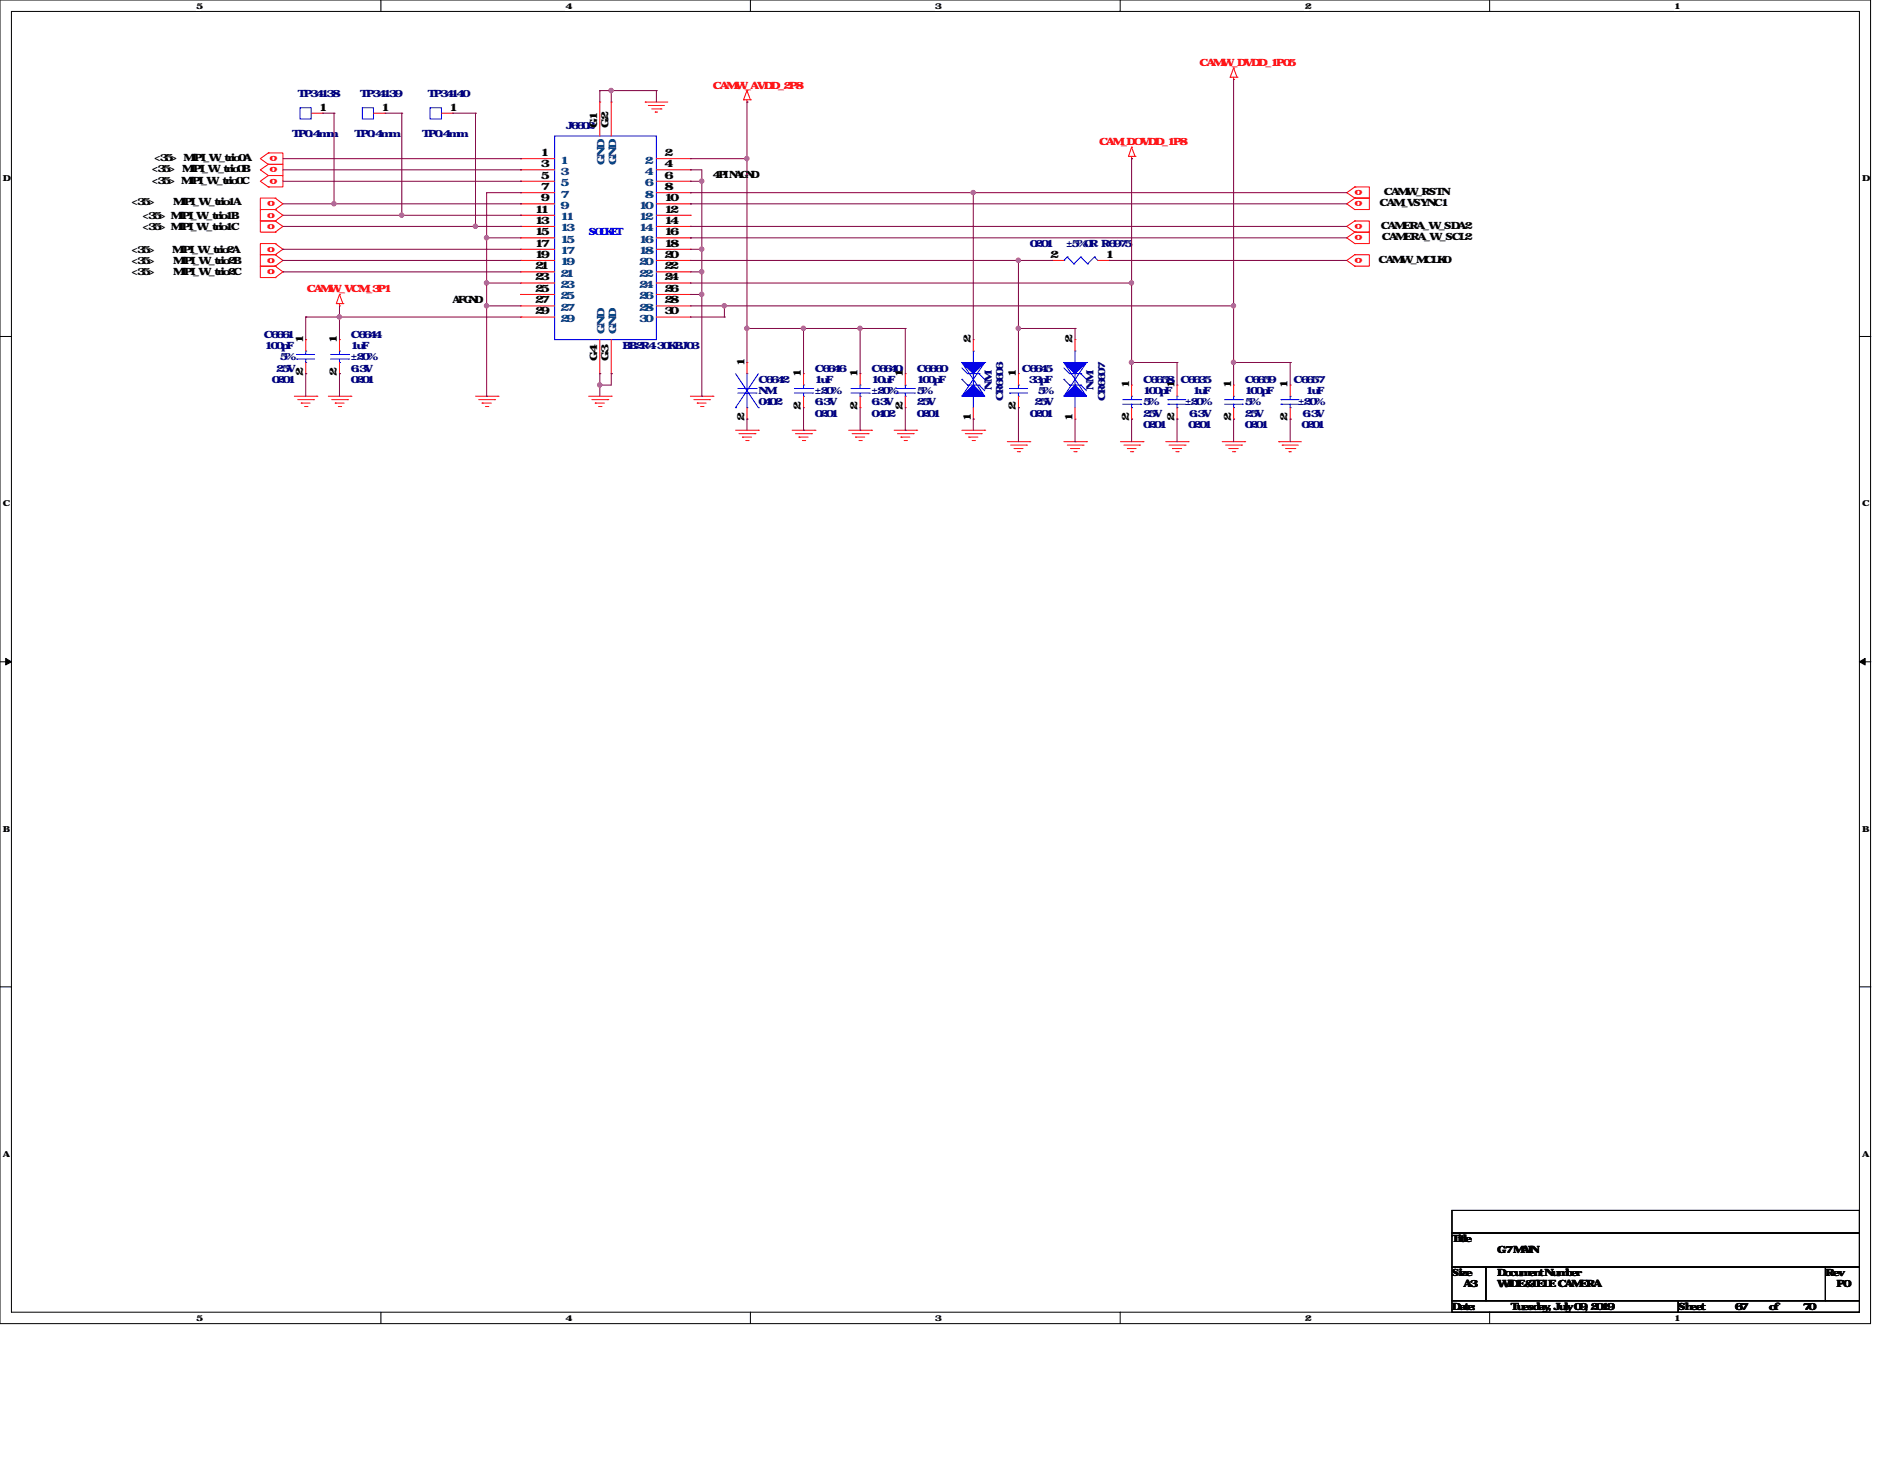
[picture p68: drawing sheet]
<svg xmlns="http://www.w3.org/2000/svg" width="279mm" height="216mm" viewBox="0 0 279 216" stroke-linecap="round" stroke-linejoin="round" font-family="sans-serif">
<defs><g id="words">
<g font-size="1.5" fill="#f00">
<text x="177.7" y="9.7">CAMW_DVDD_1P05</text>
<text x="105.6" y="13.1">CAMW_AVDD_2P8</text>
<text x="41.1" y="23.1" transform="rotate(-180 41.1 23.1)">o</text>
<text x="162.8" y="21.5">CAM_DOVDD_1P8</text>
<text x="40.8" y="29.8" transform="rotate(-180 40.8 29.8)">o</text>
<text x="41.1" y="24.8" transform="rotate(-180 41.1 24.8)">o</text>
<text x="41.1" y="26.5" transform="rotate(-180 41.1 26.5)">o</text>
<text x="201.8" y="28.1" transform="rotate(-180 201.8 28.1)">o</text>
<text x="201.8" y="29.8" transform="rotate(-180 201.8 29.8)">o</text>
<text x="39.6" y="34">o</text>
<text x="39.6" y="32.3">o</text>
<text x="201.8" y="33.1" transform="rotate(-180 201.8 33.1)">o</text>
<text x="201.8" y="34.8" transform="rotate(-180 201.8 34.8)">o</text>
<text x="39.6" y="40.6">o</text>
<text x="39.6" y="38.9">o</text>
<text x="39.6" y="37.3">o</text>
<text x="201.8" y="38.2" transform="rotate(-180 201.8 38.2)">o</text>
<text x="45.5" y="43.3">CAMW_VCM_3P1</text>
</g>
<g font-size="1.5" fill="#000080">
<text x="44.1" y="14.4">TP34138</text>
<text x="53.3" y="14.4">TP34139</text>
<text x="63.4" y="14.4">TP34140</text>
<text x="43.3" y="20.3">TP0.4mm</text>
<text x="52.5" y="20.3">TP0.4mm</text>
<text x="62.5" y="20.3">TP0.4mm</text>
<text x="83.8" y="19.1">J6602</text>
<text x="152.6" y="36.6">0201</text>
<text x="157.9" y="36.6">±5%0R R6975</text>
<text x="39.1" y="50">C6661</text>
<text x="39.2" y="51.6">100pF</text>
<text x="41.4" y="53.3">5%</text>
<text x="52" y="50">C6644</text>
<text x="52" y="51.6">1uF</text>
<text x="52" y="53.3">±20%</text>
<text x="92.2" y="51.6">BB2R4-30KBJ03</text>
<text x="40.3" y="56.7">0201</text>
<text x="40.9" y="55">25V</text>
<text x="52" y="56.7">0201</text>
<text x="52" y="55">6.3V</text>
<text x="112.4" y="56.7">C6642</text>
<text x="112.4" y="58.4">NM</text>
<text x="120.7" y="55">C6646</text>
<text x="120.7" y="56.7">1uF</text>
<text x="120.7" y="58.4">±20%</text>
<text x="129.1" y="55">C6640</text>
<text x="129.1" y="56.7">10uF</text>
<text x="129.1" y="58.4">±20%</text>
<text x="135.8" y="55">C6660</text>
<text x="135.8" y="56.7">100pF</text>
<text x="135.8" y="58.4">5%</text>
<text x="146.9" y="57.7" transform="rotate(-90 146.9 57.7)">NM</text>
<text x="148.6" y="59.4" transform="rotate(-90 148.6 59.4)">CR6606</text>
<text x="151.4" y="55">C6645</text>
<text x="152.4" y="56.7">33pF</text>
<text x="153.8" y="58.4">5%</text>
<text x="162" y="57.7" transform="rotate(-90 162 57.7)">NM</text>
<text x="163.7" y="59.4" transform="rotate(-90 163.7 59.4)">CR6607</text>
<text x="169.3" y="56.7">C6658</text>
<text x="169.3" y="58.4">100pF</text>
<text x="174.9" y="56.7">C6635</text>
<text x="176.7" y="58.4">1uF</text>
<text x="184.4" y="56.7">C6659</text>
<text x="184.4" y="58.4">100pF</text>
<text x="191.6" y="56.7">C6657</text>
<text x="193.5" y="58.4">1uF</text>
<text x="112.4" y="60">0402</text>
<text x="120.7" y="61.7">0201</text>
<text x="120.7" y="60">6.3V</text>
<text x="129.1" y="61.7">0402</text>
<text x="129.1" y="60">6.3V</text>
<text x="135.8" y="61.7">0201</text>
<text x="135.8" y="60">25V</text>
<text x="152.6" y="61.7">0201</text>
<text x="153.2" y="60">25V</text>
<text x="169.3" y="63.4">0201</text>
<text x="169.3" y="61.7">25V</text>
<text x="169.3" y="60">5%</text>
<text x="175.6" y="60">±20%</text>
<text x="176" y="63.4">0201</text>
<text x="176.2" y="61.7">6.3V</text>
<text x="184.4" y="63.4">0201</text>
<text x="184.4" y="61.7">25V</text>
<text x="184.4" y="60">5%</text>
<text x="192.3" y="60">±20%</text>
<text x="192.8" y="63.4">0201</text>
<text x="193" y="61.7">6.3V</text>
</g>
<g font-size="1.5">
<text x="47.3" y="16.4">1</text>
<text x="56.5" y="16.4">1</text>
<text x="66.6" y="16.4">1</text>
<text x="22.8" y="23.8">&lt;35&gt;</text>
<text x="27.2" y="23.8">MIPI_W_trio0A</text>
<text x="80.1" y="23.1">1</text>
<text x="88.5" y="19" transform="rotate(-90 88.5 19)">G1</text>
<text x="90.2" y="19" transform="rotate(-90 90.2 19)">G2</text>
<text x="98.4" y="23.1">2</text>
<text x="22.5" y="25.5">&lt;35&gt;</text>
<text x="22.5" y="27.2">&lt;35&gt;</text>
<text x="26.8" y="27.2">MIPI_W_trio0C</text>
<text x="27" y="25.5">MIPI_W_trio0B</text>
<text x="80.1" y="24.8">3</text>
<text x="80.1" y="26.5">5</text>
<text x="80.1" y="28.2">7</text>
<text x="80.1" y="29.8">9</text>
<text x="98.4" y="24.8">4</text>
<text x="98.4" y="26.5">6</text>
<text x="98.4" y="28.2">8</text>
<text x="98.4" y="29.8">10</text>
<text x="105.6" y="26.4">4PINAGND</text>
<text x="205" y="28.9">CAMW_RSTN</text>
<text x="19.5" y="30.4">&lt;35&gt;</text>
<text x="21.1" y="34.1">&lt;35&gt; MIPI_W_trio1C</text>
<text x="21.1" y="32.4">&lt;35&gt; MIPI_W_trio1B</text>
<text x="25.7" y="30.4">MIPI_W_trio1A</text>
<text x="79.3" y="31.5">11</text>
<text x="79.3" y="33.1">13</text>
<text x="79.3" y="34.8">15</text>
<text x="98.4" y="31.5">12</text>
<text x="98.4" y="33.1">14</text>
<text x="98.4" y="34.8">16</text>
<text x="204.4" y="30.5">CAM_VSYNC1</text>
<text x="204.6" y="33.9">CAMERA_W_SDA2</text>
<text x="204.7" y="35.6">CAMERA_W_SCL2</text>
<text x="19.5" y="40.8">&lt;35&gt;</text>
<text x="19.5" y="39.1">&lt;35&gt;</text>
<text x="19.5" y="37.4">&lt;35&gt;</text>
<text x="25.5" y="37.4">MIPI_W_trio2A</text>
<text x="25.7" y="40.8">MIPI_W_trio2C</text>
<text x="25.7" y="39.1">MIPI_W_trio2B</text>
<text x="79.3" y="36.5">17</text>
<text x="79.3" y="38.2">19</text>
<text x="79.3" y="39.9">21</text>
<text x="79.3" y="41.5">23</text>
<text x="98.4" y="36.5">18</text>
<text x="98.4" y="38.2">20</text>
<text x="98.4" y="39.9">22</text>
<text x="98.4" y="41.5">24</text>
<text x="155.6" y="38.2">2</text>
<text x="163.8" y="38.2">1</text>
<text x="204.2" y="38.9">CAMW_MCLK0</text>
<text x="67.1" y="44.8">AFGND</text>
<text x="79.3" y="43.2">25</text>
<text x="79.3" y="44.9">27</text>
<text x="79.3" y="46.6">29</text>
<text x="98.4" y="43.2">26</text>
<text x="98.4" y="44.9">28</text>
<text x="98.4" y="46.6">30</text>
<text x="44.9" y="50.8" transform="rotate(-90 44.9 50.8)">1</text>
<text x="49.9" y="50.8" transform="rotate(-90 49.9 50.8)">1</text>
<text x="88.5" y="53.5" transform="rotate(-90 88.5 53.5)">G4</text>
<text x="90.2" y="53.5" transform="rotate(-90 90.2 53.5)">G3</text>
<text x="143.8" y="50.8" transform="rotate(-90 143.8 50.8)">2</text>
<text x="158.9" y="50.8" transform="rotate(-90 158.9 50.8)">2</text>
<text x="44.9" y="55.7" transform="rotate(-90 44.9 55.7)">2</text>
<text x="49.9" y="55.7" transform="rotate(-90 49.9 55.7)">2</text>
<text x="110.3" y="54.1" transform="rotate(-90 110.3 54.1)">1</text>
<text x="118.7" y="55.8" transform="rotate(-90 118.7 55.8)">1</text>
<text x="127" y="55.8" transform="rotate(-90 127 55.8)">1</text>
<text x="133.7" y="55.8" transform="rotate(-90 133.7 55.8)">1</text>
<text x="150.5" y="55.8" transform="rotate(-90 150.5 55.8)">1</text>
<text x="167.3" y="57.5" transform="rotate(-90 167.3 57.5)">1</text>
<text x="174" y="57.5" transform="rotate(-90 174 57.5)">1</text>
<text x="182.4" y="57.5" transform="rotate(-90 182.4 57.5)">1</text>
<text x="190.8" y="57.5" transform="rotate(-90 190.8 57.5)">1</text>
<text x="110.3" y="62.4" transform="rotate(-90 110.3 62.4)">2</text>
<text x="118.7" y="60.7" transform="rotate(-90 118.7 60.7)">2</text>
<text x="127" y="60.7" transform="rotate(-90 127 60.7)">2</text>
<text x="133.7" y="60.7" transform="rotate(-90 133.7 60.7)">2</text>
<text x="143.8" y="62.4" transform="rotate(-90 143.8 62.4)">1</text>
<text x="150.5" y="60.7" transform="rotate(-90 150.5 60.7)">2</text>
<text x="158.9" y="62.4" transform="rotate(-90 158.9 62.4)">1</text>
<text x="167.3" y="62.4" transform="rotate(-90 167.3 62.4)">2</text>
<text x="174" y="62.4" transform="rotate(-90 174 62.4)">2</text>
<text x="182.4" y="62.4" transform="rotate(-90 182.4 62.4)">2</text>
<text x="190.8" y="62.4" transform="rotate(-90 190.8 62.4)">2</text>
<text x="215.1" y="183.9">Title</text>
<text x="221.8" y="185.6">G7 MAIN</text>
<text x="215.1" y="189">Size</text>
<text x="216.8" y="190.6">A3</text>
<text x="221.8" y="190.6">WIDE&amp;TELE CAMERA</text>
<text x="221.8" y="189">Document Number</text>
<text x="270.4" y="189">Rev</text>
<text x="272.1" y="190.6">P0</text>
<text x="215.1" y="194">Date:</text>
<text x="223.8" y="194">Tuesday, July 09, 2019</text>
<text x="248.6" y="194">Sheet</text>
<text x="257" y="194">67</text>
<text x="262" y="194">of</text>
<text x="267.1" y="194">70</text>
</g>
<g font-size="1.5" fill="#004080">
<text x="83" y="24.2">1</text>
<text x="83" y="25.9">3</text>
<text x="83" y="27.6">5</text>
<text x="83" y="29.3">7</text>
<text x="89.6" y="24.4" transform="rotate(-90 89.6 24.4)">GND</text>
<text x="91.3" y="24.4" transform="rotate(-90 91.3 24.4)">GND</text>
<text x="95.5" y="24.2">2</text>
<text x="95.5" y="25.9">4</text>
<text x="95.5" y="27.6">6</text>
<text x="95.5" y="29.3">8</text>
<text x="83" y="30.9">9</text>
<text x="83" y="32.6">11</text>
<text x="83" y="34.2">13</text>
<text x="83" y="35.9">15</text>
<text x="94.7" y="30.9">10</text>
<text x="94.7" y="32.6">12</text>
<text x="94.7" y="34.2">14</text>
<text x="94.7" y="35.9">16</text>
<text x="83" y="37.6">17</text>
<text x="83" y="39.3">19</text>
<text x="83" y="41">21</text>
<text x="94.7" y="37.6">18</text>
<text x="94.7" y="39.3">20</text>
<text x="94.7" y="41">22</text>
<text x="83" y="42.6">23</text>
<text x="83" y="44.3">25</text>
<text x="83" y="46">27</text>
<text x="83" y="47.7">29</text>
<text x="94.7" y="42.6">24</text>
<text x="94.7" y="44.3">26</text>
<text x="94.7" y="46">28</text>
<text x="94.7" y="47.7">30</text>
<text x="89.6" y="49.4" transform="rotate(-90 89.6 49.4)">GND</text>
<text x="91.3" y="49.4" transform="rotate(-90 91.3 49.4)">GND</text>
</g>
<text font-size="1.5" fill="#00f" x="87.2" y="34.8">SOCKET</text>
<g font-size="1.2">
<text x="29" y="1.3">5</text>
<text x="83.8" y="1.3">4</text>
<text x="138.5" y="1.3">3</text>
<text x="193.3" y="1.3">2</text>
<text x="248" y="1.3">1</text>
<text x=".4" y="26.8">D</text>
<text x="275.9" y="26.8">D</text>
<text x=".4" y="75">C</text>
<text x="275.9" y="75">C</text>
<text x=".4" y="123.1">B</text>
<text x="275.9" y="123.1">B</text>
<text x=".4" y="171.3">A</text>
<text x="275.9" y="171.3">A</text>
<text x="29" y="195.6">5</text>
<text x="83.8" y="195.6">4</text>
<text x="138.5" y="195.6">3</text>
<text x="193.3" y="195.6">2</text>
<text x="248" y="195.6">1</text>
</g>
</g></defs>
<path d="M0 0h277.1v196h-277.1zM1.7 1.7h273.8v192.6h-273.8z" fill="none" stroke="#000" stroke-width=".15"/>
<g fill="#fff">
<path d="M29 .2h.7v1.3h-.7z"/>
<path d="M29 194.5h.7v1.3h-.7z"/>
</g>
<path d="M56.4 0v1.7M56.4 194.3v1.7" fill="none" stroke="#000" stroke-width=".15"/>
<g fill="#fff">
<path d="M83.8 .2h.6v1.3h-.6z"/>
<path d="M83.8 194.5h.6v1.3h-.6z"/>
</g>
<path d="M111.2 0v1.7M111.2 194.3v1.7" fill="none" stroke="#000" stroke-width=".15"/>
<g fill="#fff">
<path d="M138.5 .2h.6v1.3h-.6z"/>
<path d="M138.5 194.5h.6v1.3h-.6z"/>
</g>
<path d="M165.9 0v1.7M165.9 194.3v1.7" fill="none" stroke="#000" stroke-width=".15"/>
<g fill="#fff">
<path d="M193.3 .2h.6v1.3h-.6z"/>
<path d="M193.3 194.5h.6v1.3h-.6z"/>
</g>
<path d="M220.7 0v1.7M220.7 194.3v1.7" fill="none" stroke="#000" stroke-width=".15"/>
<g fill="#fff">
<path d="M248 .2h.7v1.3h-.7z"/>
<path d="M248 194.5h.7v1.3h-.7z"/>
<path d="M.4 25.7h.9v1.4h-.9z"/>
<path d="M275.9 25.7h.8v1.4h-.8z"/>
<path d="M.4 73.9h.9v1.3h-.9z"/>
<path d="M275.9 73.9h.8v1.3h-.8z"/>
</g>
<path d="M0 49.8h1.7M275.5 49.8h1.7" fill="none" stroke="#000" stroke-width=".15"/>
<g fill="#fff">
<path d="M.4 122h.8v1.4h-.8z"/>
<path d="M275.9 122h.7v1.4h-.7z"/>
</g>
<path d="M0 98h1.7M275.5 98h1.7" fill="none" stroke="#000" stroke-width=".15"/>
<path d="M.8 97.5l.9 .5-.9 .5zM275.5 98l.8-.5v1z" fill="#000" stroke="#000" stroke-width=".15"/>
<g fill="#fff">
<path d="M.4 170.2h.8v1.3h-.8z"/>
<path d="M275.9 170.2h.7v1.3h-.7z"/>
</g>
<path d="M0 146.1h1.7M275.5 146.1h1.7M215.1 179.2h60.4v3.4h-60.4zM215.1 182.6h60.4v5h-60.4zM215.1 187.6h5v5h-5zM215.1 192.6h33.5v1.7h-33.5zM220.1 187.6h50.3v5h-50.3zM248.6 192.6h26.9v1.7h-26.9zM270.4 187.6h5.1v5h-5.1z" fill="none" stroke="#000" stroke-width=".15"/>
<g fill="none" stroke="#f00" stroke-width=".15">
<path d="M46.1 16.8h1.7M47.8 16.8h.1M55.3 16.8h1.7M57 16.8h.1M65.4 16.8h1.7M67.1 16.8h.1M88.9 15.1h.1M88.9 15.1v5.1M90.6 15.1h.1M90.6 15.1v5.1M95.6 15.1h.1M95.6 15.1h3.3"/>
<path d="M96.1 15.6h.1M96.1 15.6h2.3M96.6 16.1h1.3M97.1 16.6h.1M97.1 16.6h.3M97.9 16.1h.1M110.2 14.8h.1M110.2 14.8h1M110.7 15.1h.1M110.7 13.4h.1M110.7 14.8v.3M110.7 13.4l-.5 1.4"/>
<path d="M110.7 13.4l.5 1.4M111.2 14.8h.1M182.2 11.4h.1M182.2 11.4h1.1M182.8 11.8h.1M182.8 10.1h.1M182.8 11.4v.4M182.8 10.1l-.6 1.3M182.8 10.1l.5 1.3M183.3 11.4h.1M39.8 26h.1M39.8 24.3h.1"/>
<path d="M39.8 24.3h2.1v1.7h-2.1M39.8 22.6h.1M39.8 22.6h2.1v1.7h-2.1M39.8 27.7h.1M39.8 26h2.1v1.7h-2.1M39.8 24.3l-1.2 .8 1.2 .9M39.8 22.6l-1.2 .9 1.2 .8M39.8 26l-1.2 .8 1.2 .9M40.8 32.7h.1M40.8 34.4h.1M40.8 32.7h-2.2v1.7h2.2M40.8 31h.1"/>
<path d="M40.8 31h-2.2v1.7h2.2M40.8 29.3h.1M40.8 29.3h-2.2v1.7h2.2M40.8 39.4h.1M40.8 39.4h-2.2v1.7h2.2M40.8 37.7h.1M40.8 37.7h-2.2v1.7h2.2M40.8 36.1h.1M40.8 36.1h-2.2v1.6h2.2M40.8 32.7l1.1 .8-1.1 .9M40.8 31l1.1 .9-1.1 .8M40.8 29.3l1.1 .9-1.1 .8"/>
<path d="M40.8 39.4l1.1 .9-1.1 .8M40.8 37.7l1.1 .9-1.1 .8M40.8 36.1l1.1 .8-1.1 .8M77.1 23.5h.1M77.1 25.1h.1M77.1 26.8h.1M77.1 28.5h.1M77.1 30.2h.1M77.1 31.9h.1M77.1 33.5h.1M77.1 35.2h.1M77.1 36.9h.1"/>
<path d="M77.1 38.6h.1M77.1 23.5h5.1M77.1 25.1h5.1M77.1 26.8h5.1M77.1 28.5h5.1M77.1 30.2h5.1M77.1 31.9h5.1M77.1 33.5h5.1M77.1 35.2h5.1M77.1 36.9h5.1M77.1 38.6h5.1M97.2 23.5h5.1"/>
<path d="M97.2 25.1h5.1M97.2 26.8h5.1M97.2 28.5h5.1M97.2 30.2h5.1M97.2 31.9h5.1M97.2 33.5h5.1M97.2 35.2h5.1M97.2 36.9h5.1M97.2 38.6h5.1M102.3 23.5h.1M102.3 25.1h.1M102.3 26.8h.1"/>
<path d="M102.3 28.5h.1M102.3 30.2h.1M102.3 31.9h.1M102.3 33.5h.1M102.3 35.2h.1M102.3 36.9h.1M102.3 38.6h.1M155.9 38.6h.1M155.9 38.6h1.7M162.6 38.6h1.7M164.3 38.6h.1M167.2 23.2h.1"/>
<path d="M167.2 23.2h.9M167.6 23.5h.1M167.6 21.8h.1M167.6 23.2v.3M167.6 21.8l.5 1.4M167.6 21.8l-.4 1.4M168.1 23.2h.1M200.7 29.3h.1M200.7 27.7h.1M200.7 27.7h2.2v1.6h-2.2M200.7 31h.1M200.7 29.3h2.2v1.7h-2.2"/>
<path d="M200.7 34.4h.1M200.7 32.7h.1M200.7 32.7h2.2v1.7h-2.2M200.7 36.1h.1M200.7 34.4h2.2v1.7h-2.2M200.7 39.4h.1M200.7 37.7h.1M200.7 37.7h2.2v1.7h-2.2M200.7 27.7l-1.2 .8 1.2 .8M200.7 29.3l-1.2 .9 1.2 .8M200.7 32.7l-1.2 .8 1.2 .9M200.7 34.4l-1.2 .8 1.2 .9"/>
<path d="M200.7 37.7l-1.2 .9 1.2 .8M40.8 41.1h.1M43.6 58.7h3.3M44.1 59.2h2.3M44.6 59.7h.1M44.6 59.7h1.3M45.3 50.3h.1M45.3 55.3h.1M45.3 50.3v1.7M45.3 53.7v1.6M46.4 59.2h.1M46.9 58.7h.1"/>
<path d="M48.6 58.7h3.4M49.1 59.2h2.4M49.7 59.7h.1M49.7 59.7h1.3M49.8 45h.1M49.8 45h1M50.3 45.3h.1M50.3 43.6h.1M50.3 50.3h.1M50.3 55.3h.1M50.3 45v.3M50.3 50.3v1.7"/>
<path d="M50.3 53.7v1.6M50.3 43.6l.5 1.4M50.3 43.6l-.5 1.4M50.8 45h.1M51.5 59.2h.1M52 58.7h.1M70.4 58.7h3.4M70.9 59.2h2.4M71.4 59.7h.1M71.4 59.7h1.4M73.3 59.2h.1M73.8 58.7h.1"/>
<path d="M77.1 40.3h.1M77.1 41.9h.1M77.1 43.6h.1M77.1 45.3h.1M77.1 46.9h.1M77.1 40.3h5.1M77.1 41.9h5.1M77.1 43.6h5.1M77.1 45.3h5.1M77.1 46.9h5.1M87.2 58.7h3.4M87.7 59.2h2.3"/>
<path d="M88.2 59.7h.1M88.2 59.7h1.3M88.9 55.3h.1M88.9 50.3v5M90 59.2h.1M90.6 58.7h.1M90.6 55.3h.1M90.6 50.3v5M97.2 40.3h5.1M97.2 41.9h5.1M97.2 43.6h5.1M97.2 45.3h5.1"/>
<path d="M97.2 46.9h5.1M102.3 40.3h.1M102.3 41.9h.1M102.3 43.6h.1M102.3 45.3h.1M102.3 46.9h.1M102.3 58.7h3.3M102.8 59.2h2.3M103.3 59.7h.1M103.3 59.7h1.3M105.1 59.2h.1M105.6 58.7h.1"/>
<path d="M110.7 53.7h.1M110.7 53.7v1.6M119 55.3h.1M119 55.3v1.7M119 58.7v1.7M127.4 55.3h.1M127.4 55.3v1.7M127.4 58.7v1.7M134.1 55.3h.1M134.1 55.3v1.7M134.1 58.7v1.7M144.2 50.3h.1"/>
<path d="M144.2 50.3v1.7M150.9 55.3h.1M150.9 55.3v1.7M150.9 58.7v1.7M159.3 50.3h.1M159.3 50.3v1.7M167.6 57h.1M167.6 57v1.7M174.4 57h.1M174.4 57v1.7M182.8 57h.1M182.8 57v1.7"/>
<path d="M191.1 57h.1M191.1 57v1.7M45.1 60.2h.4M45.5 60.2h.1M50.1 60.2h.4M50.5 60.2h.1M71.9 60.2h.4M72.3 60.2h.1M88.7 60.2h.3M89 60.2h.1M103.8 60.2h.3M104.1 60.2h.1"/>
<path d="M109 63.7h3.4M109.5 64.2h2.3M110 64.7h.1M110 64.7h1.3M110.5 65.2h.3M110.7 62.1h.1M110.7 60.4v1.7M110.8 65.2h.1M111.8 64.2h.1M112.4 63.7h.1M117.3 63.7h3.4M117.9 64.2h2.3"/>
<path d="M118.4 64.7h.1M118.4 64.7h1.3M118.9 65.2h.3M119 60.4h.1M119.2 65.2h.1M120.2 64.2h.1M120.7 63.7h.1M125.7 63.7h3.4M126.2 64.2h2.4M126.7 64.7h.1M126.7 64.7h1.4M127.3 65.2h.3"/>
<path d="M127.4 60.4h.1M127.6 65.2h.1M128.6 64.2h.1M129.1 63.7h.1M132.5 63.7h3.3M133 64.2h2.3M133.5 64.7h.1M133.5 64.7h1.3M133.9 65.2h.4M134.1 60.4h.1M134.3 65.2h.1M135.3 64.2h.1"/>
<path d="M135.8 63.7h.1M142.5 63.7h3.4M143 64.2h2.4M143.5 64.7h.1M143.5 64.7h1.4M144 65.2h.4M144.2 62.1h.1M144.2 60.4v1.7M144.4 65.2h.1M145.4 64.2h.1M145.9 63.7h.1M149.2 65.4h3.4"/>
<path d="M149.7 65.9h2.4M150.2 66.4h.1M150.2 66.4h1.4M150.7 66.9h.3M150.9 60.4h.1M151 66.9h.1M152.1 65.9h.1M152.6 65.4h.1M157.6 65.4h3.4M158.1 65.9h2.3M158.6 66.4h.1M158.6 66.4h1.3"/>
<path d="M159.1 66.9h.3M159.3 62.1h.1M159.3 60.4v1.7M159.4 66.9h.1M160.4 65.9h.1M161 65.4h.1M166 65.4h3.3M166.5 65.9h2.3M167 66.4h.1M167 66.4h1.3M167.5 66.9h.3M167.6 62.1h.1"/>
<path d="M167.6 60.4v1.7M167.8 66.9h.1M168.8 65.9h.1M169.3 65.4h.1M172.7 65.4h3.3M173.2 65.9h2.4M173.7 66.4h.1M173.7 66.4h1.3M174.2 66.9h.3M174.4 62.1h.1M174.4 60.4v1.7M174.5 66.9h.1"/>
<path d="M175.6 65.9h.1M176 65.4h.1M181.1 65.4h3.3M181.6 65.9h2.3M182.1 66.4h.1M182.1 66.4h1.3M182.6 66.9h.3M182.8 62.1h.1M182.8 60.4v1.7M182.9 66.9h.1M183.9 65.9h.1M184.4 65.4h.1"/>
<path d="M189.4 65.4h.1M189.4 65.4h3.4M189.9 65.9h.1M189.9 65.9h2.4M190.5 66.4h1.3M191 66.9h.1M191 66.9h.3M191.1 62.1h.1M191.1 60.4v1.7M191.8 66.4h.1"/>
</g>
<g fill="none" stroke="#00f" stroke-width=".15">
<path d="M44.4 16h1.7v1.6h-1.7zM53.7 16h1.6v1.6h-1.6zM63.7 16h1.7v1.6h-1.7zM82.2 20.2h15v30.1h-15zM157.6 38.6h.1M158.1 38.1h.1M158.1 38.1l1 1M158.1 38.1l-.5 .5M159.1 39.1h.1M160.1 38.1h.1M160.1 38.1l1 1M160.1 38.1l-1 1"/>
<path d="M161.1 39.1h.1M162.1 38.1h.1M162.1 38.1l.5 .5M162.1 38.1l-1 1M43.9 52.5h.1M43.9 53.2h.1M43.9 52.5h2.7M43.9 53.2h2.7M45.3 52h.1M45.3 53.7h.1M45.3 52v.5M45.3 53.2v.5"/>
<path d="M49 52.5h2.6M49 53.2h2.6M50.3 52h.1M50.3 53.7h.1M50.3 52v.5M50.3 53.2v.5M51.6 52.5h.1M51.6 53.2h.1M109 55.3l3.4 5.1M109.3 57.5h2.7M109.3 58.2h2.7M110.7 55.3h.1"/>
<path d="M110.7 55.3v2.2M110.7 58.2v2.2M112 57.5h.1M112 58.2h.1M112.4 55.3l-3.4 5.1M117.7 57.5h2.7M117.7 58.2h2.7M119 57h.1M119 58.7h.1M119 57v.5M119 58.2v.5M120.4 57.5h.1"/>
<path d="M120.4 58.2h.1M126.1 57.5h2.7M126.1 58.2h2.7M127.4 57h.1M127.4 58.7h.1M127.4 57v.5M127.4 58.2v.5M128.8 57.5h.1M128.8 58.2h.1M132.8 57.5h2.7M132.8 58.2h2.7M134.1 57h.1"/>
<path d="M134.1 58.7h.1M134.1 57v.5M134.1 58.2v.5M135.5 57.5h.1M135.5 58.2h.1M142.5 56.2h.1M142.5 53.7h.1M142.5 54.5l.8 .8M142.5 56.2l.8 .8M142.5 53.7l3.4 5M143.3 57h.1M143.3 55.3h.1"/>
<path d="M143.3 57h1.7M143.3 55.3h1.7M144.2 58.7h.1M144.2 55.3h.1M144.2 52h.1M144.2 52v1.7M144.2 55.3v1.7M144.2 58.7v1.7M145 57h.1M145 55.3h.1M145 57l.9 .9M145 55.3l.9 .9"/>
<path d="M145.9 56.2h.1M145.9 53.7h.1M145.9 53.7l-3.4 5M149.6 57.5h.1M149.6 58.2h.1M149.6 57.5h2.6M149.6 58.2h2.6M150.9 57h.1M150.9 58.7h.1M150.9 57v.5M150.9 58.2v.5M157.6 56.2h.1"/>
<path d="M157.6 53.7h.1M157.6 56.2l.9 .8M157.6 54.5l.9 .8M157.6 53.7l3.4 5M158.5 57h.1M158.5 55.3h.1M158.5 57h1.6M158.5 55.3h1.6M159.3 58.7h.1M159.3 55.3h.1M159.3 52h.1M159.3 52v1.7"/>
<path d="M159.3 55.3v1.7M159.3 58.7v1.7M160.1 57h.1M160.1 55.3h.1M160.1 57l.9 .9M160.1 55.3l.9 .9M161 56.2h.1M161 53.7h.1M161 53.7l-3.4 5M166.3 59.2h2.7M166.3 59.9h2.7M167.6 58.7h.1"/>
<path d="M167.6 58.7v.5M167.6 59.9v.5M169 59.2h.1M169 59.9h.1M173 59.2h.1M173 59.9h.1M173 59.2h2.7M173 59.9h2.7M174.4 58.7h.1M174.4 58.7v.5M174.4 59.9v.5M181.4 59.2h2.7"/>
<path d="M181.4 59.9h2.7M182.8 58.7h.1M182.8 58.7v.5M182.8 59.9v.5M184.1 59.2h.1M184.1 59.9h.1M189.8 59.2h.1M189.8 59.9h.1M189.8 59.2h2.6M189.8 59.9h2.6M191.1 58.7h.1M191.1 58.7v.5"/>
<path d="M191.1 59.9v.5M109 60.4h.1M110.7 60.4h.1M112.4 60.4h.1M167.6 60.4h.1M174.4 60.4h.1M182.8 60.4h.1M191.1 60.4h.1"/>
</g>
<g fill="#00f" stroke="#00f" stroke-width=".15">
<path d="M157.6 58.7l1.7-1.7 1.7 1.7z"/>
<path d="M157.6 53.7h3.4l-1.7 1.6z"/>
<path d="M142.5 58.7l1.7-1.7 1.7 1.7z"/>
<path d="M142.5 53.7h3.4l-1.7 1.6z"/>
</g>
<g fill="none" stroke="#800040" stroke-width=".15">
<path d="M47.8 16.8h1.7M49.5 16.8h.1M49.5 16.8v13.4M57 16.8h2.5M59.5 16.8h.1M59.5 16.8v15.1M67.1 16.8h3.3M70.4 16.8h.1M70.4 16.8v16.7M88.9 13.4h.1M88.9 13.4h8.3M88.9 13.4v1.7"/>
<path d="M90.6 13.4h.1M90.6 13.4v1.7M97.2 13.4h.1M97.2 13.4v1.7M110.7 15.1h.1M110.7 15.1v38.6M182.8 11.8v45.2M41.9 36.9h.1M41.9 38.6h.1M41.9 30.2h35.2M41.9 33.5h35.2M41.9 31.9h35.2"/>
<path d="M41.9 36.9h35.2M41.9 38.6h35.2M41.9 26.8h35.2M41.9 25.1h35.2M41.9 23.5h35.2M49.5 30.2h.1M59.5 31.9h.1M70.4 33.5h.1M72.1 35.2h.1M72.1 35.2h5M77.1 26.8h.1M77.1 25.1h.1"/>
<path d="M77.1 23.5h.1M77.1 28.5h.1M77.1 30.2h.1M77.1 31.9h.1M77.1 33.5h.1M77.1 28.5h-5v30.2M102.3 28.5h.1M102.3 30.2h.1M102.3 33.5h.1M102.3 35.2h.1M102.3 25.1h.1M102.3 30.2h97.2"/>
<path d="M102.3 33.5h97.2M102.3 36.9h1.7M102.3 38.6h53.6M102.3 26.8h1.7M102.3 25.1h1.7v33.6M102.3 23.5h8.4M102.3 28.5h97.2M102.3 35.2h97.2M104 26.8h.1M104 36.9h.1M110.7 23.5h.1M144.2 28.5h.1"/>
<path d="M144.2 28.5v21.8M150.9 38.6h.1M150.9 38.6v16.7M164.3 38.6h.1M164.3 38.6h35.2M167.6 23.5h.1M167.6 23.5v33.5M41.9 40.3h.1M41.9 40.3h35.2M45.3 55.3h.1M45.3 46.9h.1M45.3 46.9v3.4"/>
<path d="M45.3 55.3v3.4M45.3 46.9h31.8M50.3 46.9h.1M50.3 55.3h.1M50.3 45.3v5M50.3 55.3v3.4M72.1 41.9h.1M72.1 45.3h.1M72.1 58.7h.1M72.1 41.9h5M72.1 45.3h5M88.9 55.3h.1"/>
<path d="M88.9 57h.1M88.9 55.3v3.4M90.6 55.3h.1M90.6 55.3v1.7h-1.7M102.3 46.9h5M102.3 40.3h1.7M102.3 41.9h65.3M102.3 45.3h80.5M102.3 43.6h1.7M104 40.3h.1M104 43.6h.1M104 58.7h.1"/>
<path d="M107.3 45.3h.1M107.3 46.9h.1M107.3 45.3v1.6M110.7 48.6h.1M110.7 48.6h23.4M119 48.6h.1M119 48.6v6.7M127.4 48.6h.1M127.4 48.6v6.7M134.1 48.6h.1M134.1 48.6v6.7M150.9 48.6h.1"/>
<path d="M150.9 48.6h8.4M159.3 48.6h.1M159.3 48.6v1.7M167.6 53.7h.1M167.6 41.9h.1M167.6 53.7h6.8M174.4 53.7h.1M174.4 53.7v3.3M182.8 53.7h.1M182.8 45.3h.1M182.8 53.7h8.3M191.1 53.7h.1"/>
<path d="M191.1 53.7v3.3M110.7 62.1h.1M110.7 62.1v1.6M119 63.7h.1M119 60.4v3.3M127.4 63.7h.1M127.4 60.4v3.3M134.1 63.7h.1M134.1 60.4v3.3M144.2 62.1h.1M144.2 62.1v1.6M150.9 60.4h.1"/>
<path d="M150.9 60.4v5M159.3 65.4h.1M159.3 62.1v3.3M167.6 62.1h.1M167.6 62.1v3.3M174.4 62.1h.1M174.4 62.1v3.3M182.8 62.1h.1M182.8 62.1v3.3M191.1 62.1h.1M191.1 62.1v3.3"/>
</g>
<g fill="#f0f" stroke="#f0f" stroke-width=".15">
<circle cx="90.5" cy="13.4" r=".32"/>
<circle cx="88.8" cy="57" r=".32"/>
<circle cx="127.4" cy="48.6" r=".32"/>
<circle cx="110.6" cy="48.6" r=".32"/>
<circle cx="119" cy="48.6" r=".32"/>
<circle cx="50.3" cy="46.9" r=".32"/>
<circle cx="110.6" cy="23.5" r=".32"/>
<circle cx="144.2" cy="28.5" r=".32"/>
<circle cx="150.9" cy="48.6" r=".32"/>
<circle cx="150.9" cy="38.5" r=".32"/>
<circle cx="167.6" cy="41.9" r=".32"/>
<circle cx="167.6" cy="53.7" r=".32"/>
<circle cx="182.7" cy="53.7" r=".32"/>
<circle cx="107.3" cy="45.3" r=".32"/>
<circle cx="182.7" cy="45.3" r=".32"/>
<circle cx="72.1" cy="35.2" r=".32"/>
<circle cx="72.1" cy="41.9" r=".32"/>
<circle cx="72.1" cy="45.3" r=".32"/>
<circle cx="103.9" cy="26.8" r=".32"/>
<circle cx="103.9" cy="36.9" r=".32"/>
<circle cx="103.9" cy="40.2" r=".32"/>
<circle cx="103.9" cy="43.6" r=".32"/>
<circle cx="49.5" cy="30.2" r=".32"/>
<circle cx="59.5" cy="31.9" r=".32"/>
<circle cx="70.4" cy="33.5" r=".32"/>
</g>
<use href="#words"/>
</svg>
